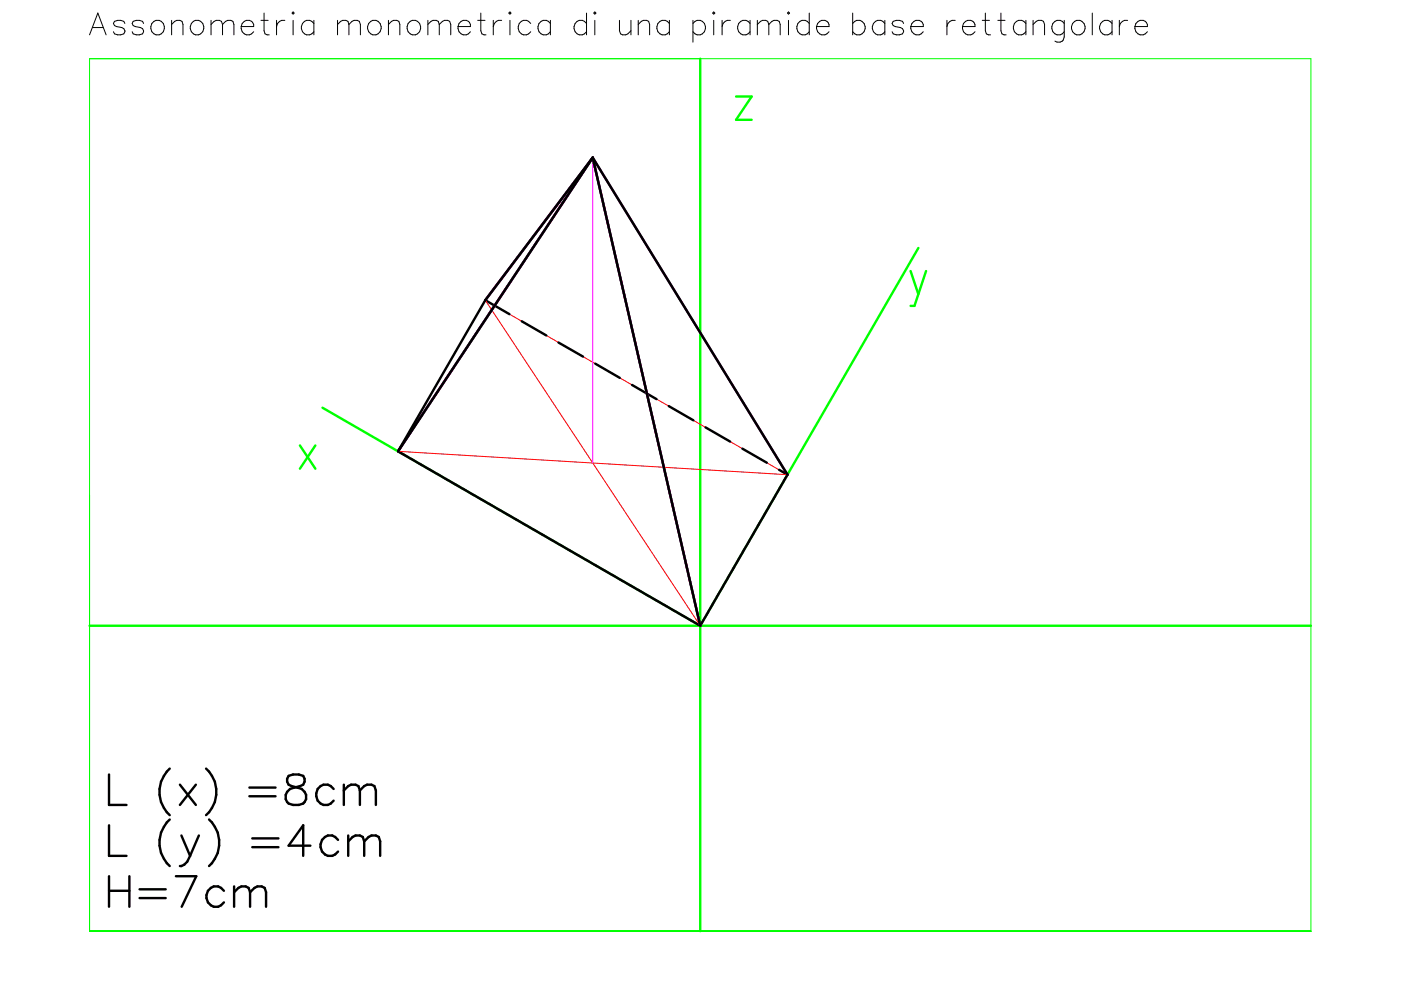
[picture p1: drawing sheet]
<svg xmlns="http://www.w3.org/2000/svg" width="297mm" height="210mm" viewBox="0 0 297 210" stroke-linecap="round" stroke-linejoin="round" font-family="sans-serif">
<path d="M19 12.4h258.9v185h-258.9z" fill="none" stroke="#0f0" stroke-width=".21"/>
<path d="M148.5 12.4v185M156.1 20.5h3.3l-3.3 4.9h3.3M193.1 57.5l1.6 4.9M194.7 52.6l-46.2 80.1-80.1-46.3M196.3 57.5l-2.4 7.4h-.8M63.6 94.4l3.3 5M66.9 94.4l-3.3 5M19 132.7h258.9" fill="none" stroke="#0f0" stroke-width=".51"/>
<path d="M102.9 63.6l64.1 37M102.9 63.6l-18.5 32.1M102.9 63.6l45.6 69.1M84.4 95.7l64.1 37M84.4 95.7l82.6 4.9M167 100.6l-18.5 32.1" fill="none" stroke="#f00" stroke-width=".21"/>
<g fill="none" stroke="#000" stroke-width=".51">
<path d="M125.7 33.4l-22.8 30.2M125.7 33.4l-41.3 62.3M125.7 33.4l22.8 99.3M125.7 33.4l41.3 67.2M102.9 63.6l5.1 3M102.9 63.6l-18.5 32.1M110.6 68.1l5.2 3M118.4 72.6l5.2 3M126.2 77.1l5.2 3M84.4 95.7l64.1 37M134 81.6l5.2 3M141.8 86.1l5.2 3"/>
<path d="M149.6 90.6l5.2 3M157.4 95.1l5.2 3M165.2 99.6l1.8 1M167 100.6l-18.5 32.1M23.1 164.2v6.5h3.7M23.1 175v6.5h3.7M36 163a6.7 6.7 0 0 0 0 9.8M36 173.8a6.7 6.7 0 0 0 0 9.8M38.1 166.4l3.4 4.3M38.5 177.1l1.8 4.4M41.5 166.4l-3.4 4.3M42.2 177.1l-1.9 4.4"/>
<path d="M43.7 163a6.7 6.7 0 0 1 0 9.8M44.3 173.8a6.7 6.7 0 0 1 0 9.8M52.9 167h5.5M52.9 168.8h5.5M53.5 177.8h5.5M53.5 179.6h5.5M61.2 164.5a1.3 1.3 0 0 0 .6 2.2l1.2 .3a1.85 1.85 0 0 1 1.9 1.7 1.85 1.85 0 0 1-1.5 2h-1.3a1.79 1.79 0 0 1-1.6-1.5 1.79 1.79 0 0 1 1-1.9l2.1-.6a1.32 1.32 0 0 0 .7-2.2l-.9-.3h-1.3zM65.8 179.3h-4.6l3.1-4.3v6.5M70.7 167.3a2.02 2.02 0 0 0-2.5-.8 2.02 2.02 0 0 0-1.1 2.3 1.98 1.98 0 0 0 1.5 1.9 1.98 1.98 0 0 0 2.1-.9M71.7 178.1a2.1 2.1 0 0 0-3-.5 2.1 2.1 0 0 0-.4 3 1.97 1.97 0 0 0 3.4 0M72.9 167.6l.9-.9 .6-.3h1l.6 .3 .3 .9M72.9 166.4v4.3"/>
<path d="M73.8 178.4l1-.9 .6-.4h.9l.6 .4 .3 .9M73.8 177.1v4.4M76.3 167.6l.9-.9 .6-.3h1l.6 .3 .3 .9v3.1M76.3 167.6v3.1M77.2 178.4l.9-.9 .7-.4h.9l.6 .4 .3 .9v3.1M77.2 178.4v3.1M23.1 185.8v6.5M23.1 188.9h4.3M27.4 185.8v6.5M29.6 188.6h5.5M29.6 190.4h5.5M37.3 185.8h4.3l-3.1 6.5"/>
<path d="M40.3 181.5a2.43 2.43 0 0 1-2.2 2.1M47.5 188.9a2.09 2.09 0 0 0-3-.5 2.09 2.09 0 0 0-.4 2.9 1.95 1.95 0 0 0 3.4 0M49.6 189.2l.9-.9 .7-.4h.9l.6 .4 .3 .9M49.6 187.9v4.4M53 189.2l1-.9 .6-.4h.9l.6 .4 .3 .9v3.1M53 189.2v3.1"/>
</g>
<g fill="none" stroke="#000" stroke-width=".21">
<path d="M19 7.4l1.7-4.6 1.8 4.6M19.6 5.8h2.2M26.5 5l-.3-.5-.6-.2-1.3 .2-.3 .5 .3 .4 .4 .2 1.1 .2 .4 .3 .3 .4-.3 .7-1.3 .2-.6-.2-.3-.5M30.4 5l-.2-.5-.7-.2-1.3 .2-.2 .5 .2 .4 2 .7 .2 .4-.2 .7-1.3 .2-.7-.2-.2-.5M32.2 5a1.48 1.48 0 0 1 2.2-.2 1.48 1.48 0 0 1 0 2.1 1.48 1.48 0 0 1-2.2-.2l-.2-.6zM36.4 5.2l.6-.7 .5-.2h.6l.5 .2 .2 .7v2.2M36.4 4.3v3.1M41 4.5a1.5 1.5 0 0 1 2.2 1.4 1.5 1.5 0 0 1-2.2 1.3 1.64 1.64 0 0 1 0-2.7zM44.7 5.2l.7-.7 .4-.2h.7l.4 .2 .3 .7M44.7 4.3v3.1M47.2 5.2l.6-.7 .5-.2h.6l.5 .2 .2 .7v2.2M47.2 5.2v2.2"/>
<path d="M51.1 5.6a1.46 1.46 0 0 0 .9 1.7 1.46 1.46 0 0 0 1.8-.6M51.4 5a1.28 1.28 0 0 1 1.4-.7 1.28 1.28 0 0 1 1 1.3h-2.7zM55.3 4.3h1.6M56 2.8v3.7l.2 .7 .9 .2M58.6 4.3v3.1M60.4 4.3a1.47 1.47 0 0 0-1.8 1.3M62.1 2.5l.3 .3-.3 .2-.2-.2zM62.1 4.3v3.1M66.5 5a1.52 1.52 0 0 0-2.6 .4 1.52 1.52 0 0 0 1.8 2l.8-.7M66.5 4.3v3.1M71.6 5.2l.6-.7 .5-.2h.6l.5 .2 .2 .7M71.6 4.3v3.1"/>
<path d="M74 5.2l.6-.7 .5-.2h.6l.5 .2 .2 .7v2.2M74 5.2v2.2M78.6 4.5a1.5 1.5 0 0 1 2.2 1.4 1.5 1.5 0 0 1-2.2 1.3 1.61 1.61 0 0 1 0-2.7zM82.4 5.2l.6-.7 .5-.2h.6l.5 .2 .2 .7v2.2M82.4 4.3v3.1M87 4.5a1.5 1.5 0 0 1 2.2 1.4 1.5 1.5 0 0 1-2.2 1.3 1.64 1.64 0 0 1 0-2.7zM90.7 5.2l.7-.7 .4-.2h.7l.4 .2 .2 .7M90.7 4.3v3.1M93.1 5.2l1.1-.9h.7l.4 .2 .3 .7v2.2M93.1 5.2v2.2M97.1 5.6a1.45 1.45 0 0 0 .9 1.7 1.45 1.45 0 0 0 1.7-.6M97.8 4.5a1.21 1.21 0 0 1 1.3-.1 1.21 1.21 0 0 1 .6 1.2h-2.6l.2-.6z"/>
<path d="M101.3 4.3h1.5M101.9 2.8v3.7l.3 .7 .8 .2M104.6 4.3v3.1M106.4 4.3a1.47 1.47 0 0 0-1.8 1.3M108.1 2.5l.2 .3-.2 .2-.2-.2zM108.1 4.3v3.1M112.5 5a1.53 1.53 0 0 0-2.6 .4 1.53 1.53 0 0 0 1.7 2l.9-.7M116.7 5a1.52 1.52 0 0 0-2.6 .4 1.52 1.52 0 0 0 1.7 2l.9-.7M116.7 4.3v3.1M124.4 5a1.52 1.52 0 0 0-2.7 .4 1.52 1.52 0 0 0 1.8 2l.9-.7M124.4 2.8v4.6M126.1 2.5l.2 .3-.2 .2-.2-.2z"/>
<path d="M126.1 4.3v3.1M131.3 4.3v2.2l.3 .7 .4 .2h.7l.4-.2 .7-.7M133.8 4.3v3.1M135.3 5.2l.7-.7 .4-.2h.7l.4 .2 .2 .7v2.2M135.3 4.3v3.1M141.9 5a1.53 1.53 0 0 0-2.6 .4 1.53 1.53 0 0 0 1.7 2l.9-.7M141.9 4.3v3.1M146.9 5a1.53 1.53 0 0 1 2.7 .4 1.53 1.53 0 0 1-1.8 2l-.9-.7M146.9 4.3v4.6M151.3 2.5l.3 .3-.3 .2-.2-.2zM151.3 4.3v3.1M153.1 4.3v3.1"/>
<path d="M154.9 4.3a1.47 1.47 0 0 0-1.8 1.3M159 5a1.52 1.52 0 0 0-2.6 .4 1.52 1.52 0 0 0 1.8 2l.8-.7M159 4.3v3.1M160.6 5.2l1.1-.9h.6l.5 .2 .2 .7M160.6 4.3v3.1M163 5.2l.7-.7 .4-.2h.7l.4 .2 .2 .7v2.2M163 5.2v2.2M167.2 2.5l.2 .3-.2 .2-.2-.2zM167.2 4.3v3.1M171.6 5a1.52 1.52 0 0 0-2.7 .4 1.52 1.52 0 0 0 1.8 2l.9-.7M171.6 2.8v4.6M173.1 5.6a1.46 1.46 0 0 0 .9 1.7 1.46 1.46 0 0 0 1.8-.6"/>
<path d="M173.4 5a1.27 1.27 0 0 1 1.4-.7 1.27 1.27 0 0 1 1 1.3h-2.7zM180.8 5a1.52 1.52 0 0 1 2.6 .4 1.52 1.52 0 0 1-1.7 2l-.9-.7M180.8 2.8v4.6M187.6 5a1.52 1.52 0 0 0-2.6 .4 1.52 1.52 0 0 0 1.7 2l.9-.7M187.6 4.3v3.1M191.6 5l-.3-.5-.6-.2-1.3 .2-.3 .5 .3 .4 .4 .2 1.5 .5 .3 .4-.3 .7-1.3 .2-.6-.2-.3-.5M193.1 5.6a1.46 1.46 0 0 0 .9 1.7 1.46 1.46 0 0 0 1.7-.6M193.3 5a1.27 1.27 0 0 1 1.5-.7 1.27 1.27 0 0 1 .9 1.3h-2.6zM200.8 4.3v3.1M202.5 4.3a1.47 1.47 0 0 0-1.7 1.3M204.1 5.6a1.46 1.46 0 0 0 .8 1.7 1.46 1.46 0 0 0 1.8-.6M204.3 5a1.28 1.28 0 0 1 1.5-.7 1.28 1.28 0 0 1 .9 1.3h-2.6z"/>
<path d="M208.3 4.3h1.5M208.9 2.8v3.7l.2 .7 .9 .2M211.6 4.3h1.5M212.2 2.8v3.7l.2 .7 .9 .2M217.5 5a1.53 1.53 0 0 0-2.6 .4 1.53 1.53 0 0 0 1.7 2l.9-.7M217.5 4.3v3.1M219 5.2l1.1-.9h.7l.4 .2 .3 .7v2.2M219 4.3v3.1M225.6 5a1.52 1.52 0 0 0-2.6 .4 1.52 1.52 0 0 0 1.8 2l.8-.7M225.6 4.3v3.5l-.2 .7a1.25 1.25 0 0 1-1.7 .2M227.4 5a1.48 1.48 0 0 1 2.2-.2 1.48 1.48 0 0 1 0 2.1 1.48 1.48 0 0 1-2.2-.2l-.2-.6zM231.6 2.8v4.6"/>
<path d="M235.8 5a1.52 1.52 0 0 0-2.7 .4 1.52 1.52 0 0 0 1.8 2l.9-.7M235.8 4.3v3.1M237.3 4.3v3.1M239.1 4.3a1.47 1.47 0 0 0-1.8 1.3M240.6 5.6a1.46 1.46 0 0 0 .9 1.7 1.46 1.46 0 0 0 1.8-.6M240.8 5a1.28 1.28 0 0 1 1.5-.7 1.28 1.28 0 0 1 1 1.3h-2.7z"/>
</g>
<path d="M125.7 33.4v64.8" fill="none" stroke="#f0f" stroke-width=".21"/>
<path d="M125.7 33.4l-41.3 62.3M125.7 33.4l-22.8 30.2M125.7 33.4l22.8 99.3M125.7 33.4l41.3 67.2" fill="none" stroke="#800080" stroke-width=".51"/>
</svg>
